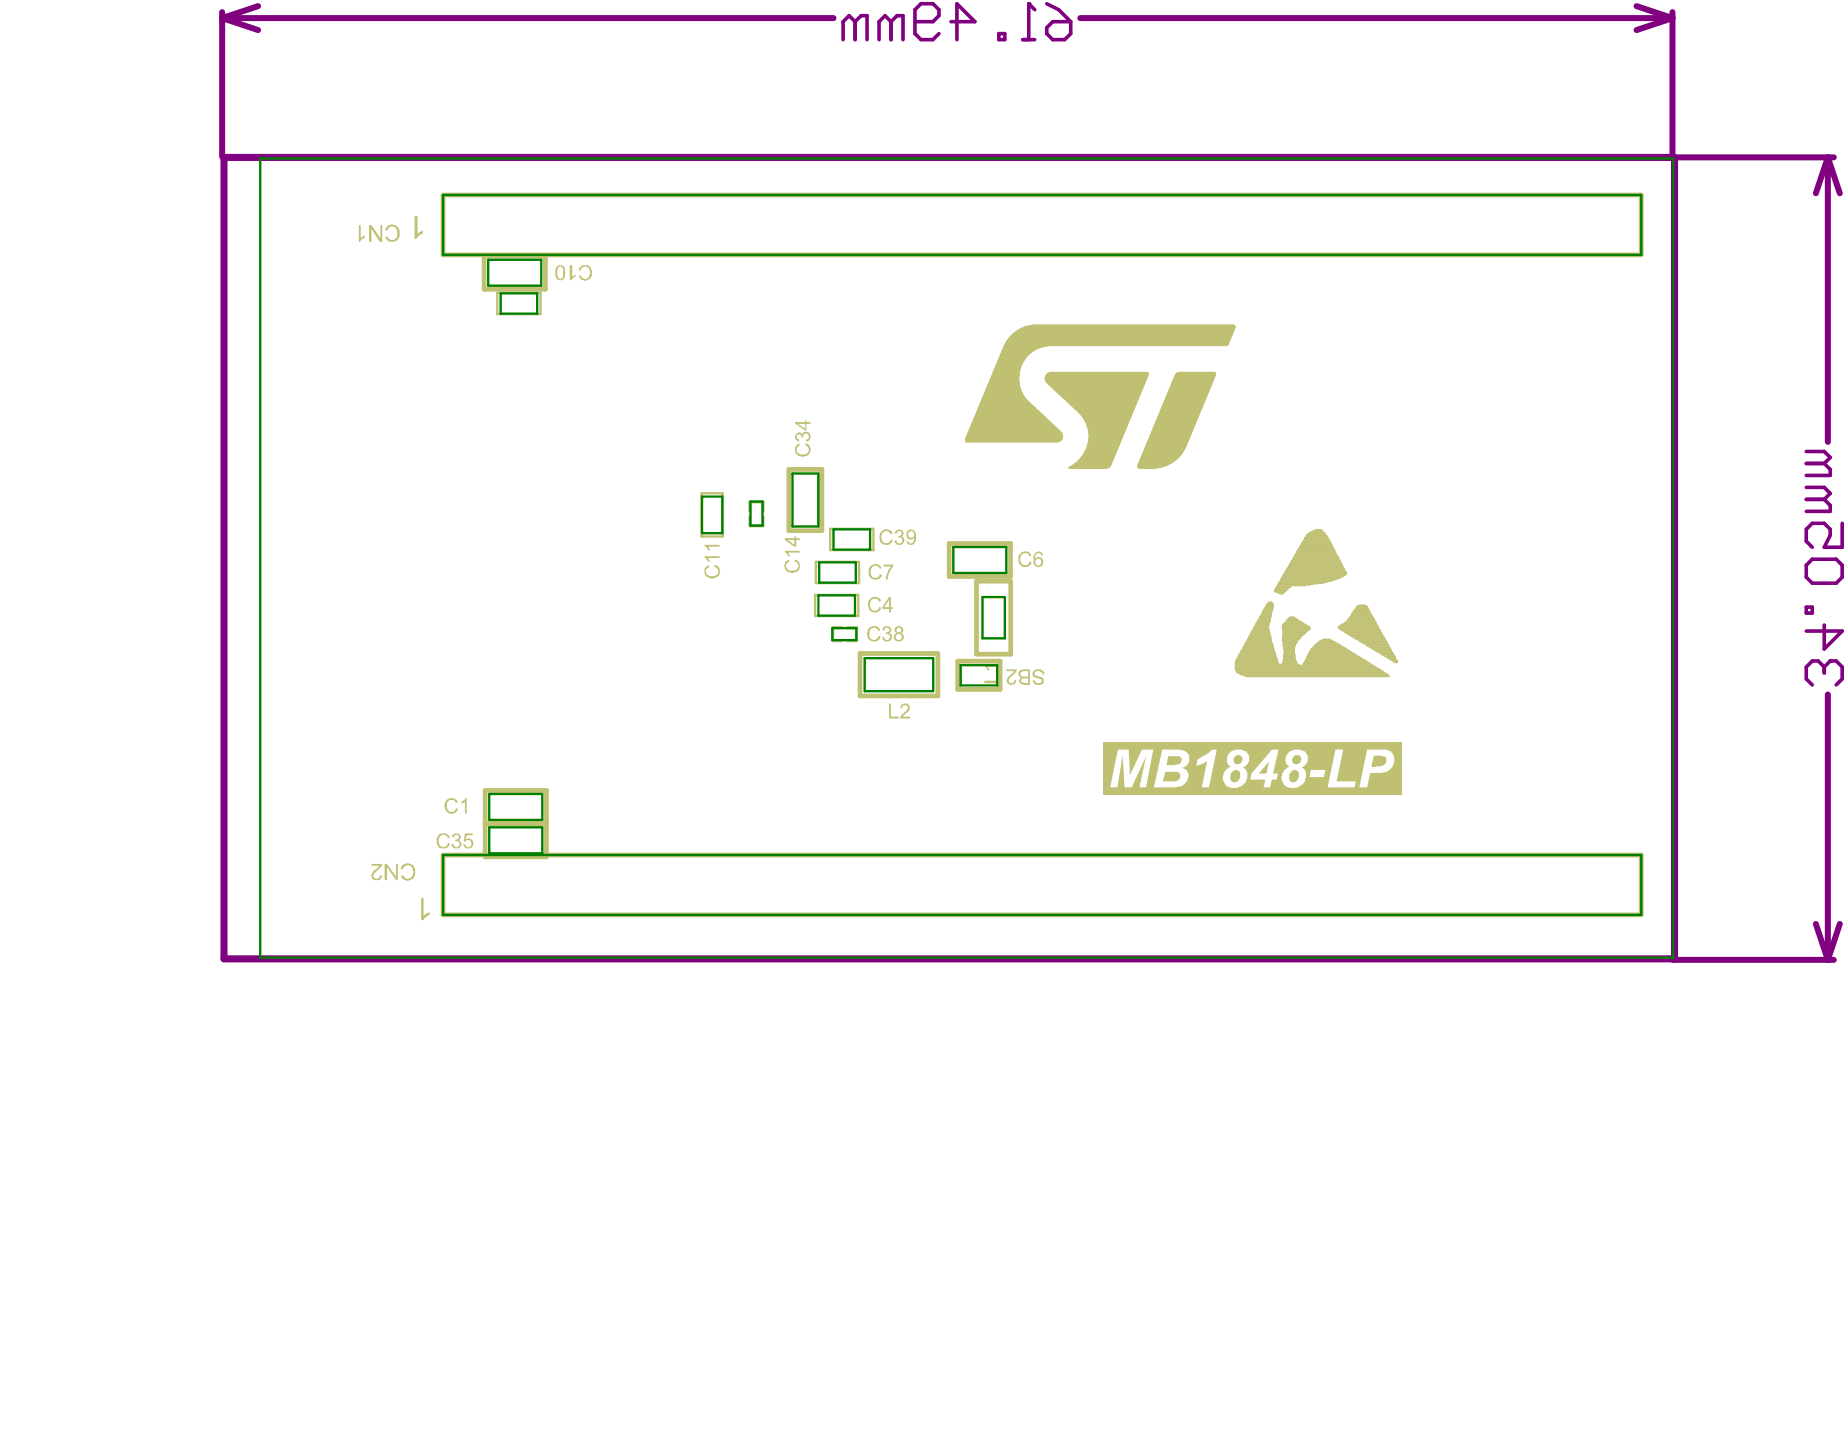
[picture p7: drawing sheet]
<svg xmlns="http://www.w3.org/2000/svg" width="261mm" height="202mm" viewBox="0 0 261 202" stroke-linecap="round" stroke-linejoin="round" font-family="sans-serif">
<path d="M62.5 27.5h169v8.5h-169zM68.3 36.1h8.6v4.7h-8.6zM111.3 66.2h4.7v8.7h-4.7zM133.9 76.7h8.7v4.6h-8.7zM121.3 92.2h11v6h-11zM135.1 93.3h6v3.9h-6zM137.8 82h4.8v10.3h-4.8zM68.4 111.5h8.7v4.7h-8.7zM68.4 116.2h8.7v4.7h-8.7zM62.5 120.6h169v8.5h-169z" fill="none" stroke="#c0c073" stroke-width=".67"/>
<path d="M70.2 41.3h6.1v3h-6.1zM99 69.6h3v6.1h-3zM115.1 79.3h6.1v3h-6.1zM117.1 74.6h6.1v3h-6.1zM115 83.9h6.1v3h-6.1z" fill="none" stroke="#c0c073" stroke-width=".33"/>
<g fill="none" stroke="#c0c073" stroke-width=".14">
<path d="M137 60h11.7M137 59.9h11.6M137.1 59.8h11.3M137.1 59.8h11.4M137.1 59.9h11.4M137.1 59.7h11.3M137.2 59.6h11M137.2 59.7h11.1M137.2 59.5h10.9M137.2 59.5h11M137.3 59.4h10.7M137.3 59.4h10.8"/>
<path d="M137.3 59.3h10.6M137.3 59.2h10.5M137.3 59.2h10.6M137.4 59.1h10.3M137.4 59.1h10.4M137.4 59h10.2M137.5 58.9h10M137.5 58.8h9.8M137.5 58.8h9.9M137.5 58.9h9.9M137.5 58.7h9.8M137.6 58.6h9.5"/>
<path d="M137.6 58.6h9.6M137.6 58.5h9.5M137.7 58.4h9.2M137.7 58.4h9.3M137.7 58.3h9.1M137.7 58.3h9.2M137.8 58.2h8.9M137.8 58.2h9M137.8 58h8.8M137.8 58.1h8.8M137.8 58.1h8.9M137.8 58h8.7"/>
<path d="M137.9 57.9h8.5M137.9 57.9h8.6M137.9 57.8h8.4M137.9 57.8h8.5M138 57.7h8.2M138 57.5h8M138 57.6h8.1M138.1 57.5h7.9M138.1 57.4h7.8M138.1 57.2h7.6M138.1 57.3h7.7M138.2 57.2h7.4"/>
<path d="M138.2 57.2h7.5M138.2 57h7.3M138.2 57.1h7.3M138.2 57.1h7.4M138.3 57h7.1M138.3 56.8h7M138.3 56.9h7M138.3 56.9h7.1M138.3 56.7h6.9M138.3 56.8h6.9M138.4 56.7h6.7M138.4 56.7h6.8"/>
<path d="M138.4 56.5h6.5M138.4 56.6h6.6M138.4 56.6h6.7M138.5 56.4h6.4M138.5 56.5h6.4M138.5 56.3h6.3M138.5 56.4h6.3M138.6 56.2h6.1M138.6 56.3h6.1M138.6 56.1h6M138.6 56.2h6M138.6 56h5.9"/>
<path d="M138.7 55.9h5.8M138.7 56h5.8M138.7 55.8h5.7M138.7 55.9h5.7M138.8 55.7h5.5M138.8 55.8h5.5M138.8 55.6h5.5M138.9 55.5h5.3M138.9 55.6h5.4M138.9 55.4h5.3M138.9 55.3h5.2M139 55.2h5.1"/>
<path d="M139 55.3h5.1M139 55.1h5.1M139.1 55h4.9M139.1 55.1h5M139.1 54.9h4.9M139.2 54.8h4.7M139.2 54.8h4.8M139.2 54.9h4.8M139.2 54.7h4.7M139.2 54.6h4.7M139.3 54.5h4.5M139.3 54.5h4.6"/>
<path d="M139.3 54.4h4.5M139.4 54.3h4.4M139.4 54.4h4.4M139.4 54.2h4.4M139.4 54.1h4.4M139.5 54h4.3M139.5 53.9h4.3M139.6 53.8h4.2M139.6 53.9h4.2M139.6 53.7h4.2M139.7 53.6h4M139.7 53.7h4"/>
<path d="M139.7 53.5h4M139.7 53.4h4M139.8 53.3h3.9M139.8 53.4h3.9M139.8 53.2h3.9M139.9 53.1h3.9M139.9 53.1h3.8M139.9 53h3.9M140 52.9h3.8M140 52.8h3.8M140 52.7h3.8M140.1 52.6h3.7"/>
<path d="M140.1 52.5h3.7M140.2 52.3h3.6M140.2 52.4h3.6M140.2 52.3h3.7M140.3 52.2h3.6M140.3 52.1h3.6M140.3 52h3.6M140.4 51.8h3.6M140.4 51.9h3.6M140.5 51.7h3.6M140.5 51.7h3.5M140.5 51.5h3.6"/>
<path d="M140.5 51.6h3.6M140.6 51.3h3.6M140.6 51.4h3.6M140.6 51.4h3.5M140.6 51.2h3.6M140.7 51.2h3.6M140.7 51h3.6M140.7 51.1h3.6M140.8 51h3.6M140.8 51h3.5M140.8 50.8h3.7M140.8 50.9h3.6"/>
<path d="M140.8 50.7h3.7M140.9 50.7h3.7M140.9 50.5h3.8M140.9 50.6h3.7M141 50.4h3.7M141 50.5h3.7M141 50.3h3.9M141 50.4h3.8M141.1 50.2h3.8M141.1 50.3h3.8M141.1 50.1h3.9M141.1 50.2h3.9"/>
<path d="M141.1 50h4M141.1 50.1h4M141.2 49.9h4M141.2 50h4M141.2 49.8h4.2M141.2 49.9h4.1M141.3 49.7h4.2M141.3 49.8h4.1M141.3 49.6h4.4M141.3 49.6h4.3M141.3 49.5h4.5M141.4 49.4h4.5"/>
<path d="M141.4 49.5h4.4M141.4 49.3h4.7M141.4 49.3h4.6M141.4 49.4h4.6M141.5 49.2h4.8M141.5 49.3h4.7M141.5 49.1h5.1M141.5 49.1h5M141.5 49.2h4.9M141.6 49h5.2M141.6 49.1h5.1M141.6 48.9h5.6"/>
<path d="M141.6 49h5.4M141.6 48.8h6.3M141.6 48.8h6M141.6 48.9h5.7M141.7 48.7h31.4M141.7 48.8h31.3M141.7 48.6h31.5M141.7 48.7h31.5M141.8 48.5h31.5M141.8 48.6h31.5M141.9 48.4h31.4M141.9 48.3h31.4"/>
<path d="M141.9 48.3h31.5M142 48.2h31.4M142 48.1h31.4M142.1 48h31.4M142.1 48.1h31.4M142.2 48h31.3M142.2 47.9h31.4M142.2 47.8h31.4M142.3 47.8h31.3M142.3 47.7h31.3M142.4 47.7h31.2M142.4 47.6h31.2"/>
<path d="M142.4 47.6h31.3M142.5 47.5h31.2M142.6 47.4h31.1M142.6 47.4h31.2M142.7 47.3h31.1M142.7 47.2h31.1M142.8 47.2h31M142.9 47.2h30.9M142.9 47.1h30.9M143 47.1h30.9M143 47h30.9M143.1 46.9h30.8"/>
<path d="M143.2 46.9h30.7M143.2 46.9h30.8M143.3 46.8h30.7M143.4 46.7h30.6M143.4 46.7h30.7M143.5 46.6h30.6M143.6 46.6h30.5M143.7 46.5h30.4M143.8 46.5h30.3M143.8 46.4h30.3M143.9 46.4h30.2M144 46.4h30.2"/>
<path d="M144.1 46.3h30.1M144.2 46.3h30M144.3 46.2h29.9M144.4 46.2h29.8M144.5 46.1h29.7M144.6 46.1h29.6M144.7 46.1h29.5M144.9 46h29.3M145 46h29.2M145.2 45.9h29M145.4 45.9h28.7M145.7 45.8h28.4"/>
<path d="M147.4 53.3h14.4M147.4 53.4h14.4M147.4 53.5h14.3M147.5 53.1h14.4M147.5 53.2h14.3M147.5 53.5h14.2M147.5 53.6h14.2M147.5 53.7h14.2M147.5 53h14.4M147.5 53.7h14.1M147.6 52.9h14.4M147.6 53h14.3"/>
<path d="M147.6 53.8h14M147.6 53.9h14M147.6 53.9h13.9M147.6 52.8h14.4M147.6 54h13.9M147.7 52.8h14.3M147.7 54h13.8M147.7 52.7h14.3M147.8 54.1h13.7M147.8 52.7h14.2M147.9 52.6h14.1M147.9 54.2h13.6"/>
<path d="M147.9 54.2h13.5M147.9 52.6h14M148 54.3h13.4M148 52.6h13.9M148.1 54.4h13.3M148.1 52.5h13.7M148.1 54.4h13.2M148.2 54.5h13.1M148.3 54.5h13M148.3 54.6h13M148.4 54.6h12.9M148.4 54.7h12.9"/>
<path d="M148.4 54.7h12.8M148.5 54.8h12.7M148.6 54.8h12.6M148.6 54.9h12.6M148.7 54.9h12.4M148.7 55h12.4M148.8 55h12.3M148.9 55.1h12.2M148.9 55.1h12.1M149 55.2h12M149 55.3h12M149.1 55.3h11.9"/>
<path d="M149.2 55.4h11.8M149.2 55.4h11.7M149.3 55.5h11.6M149.4 55.6h11.5M149.5 55.6h11.3M149.5 55.7h11.3M149.6 55.8h11.2M149.7 55.9h11M149.8 55.9h10.9M149.8 56h10.9M149.9 56.1h10.8M150 56.1h10.6"/>
<path d="M150.1 56.2h10.5M150.1 56.3h10.5M150.2 56.3h10.4M150.2 56.4h10.3M150.3 56.4h10.2M150.4 56.5h10.1M150.4 56.6h10.1M150.5 56.6h10M150.5 56.7h9.9M150.6 56.7h9.8M150.7 56.8h9.7M150.8 56.9h9.5"/>
<path d="M150.9 57h9.4M151 57.1h9.2M151.1 57.2h9.1M151.2 57.2h9M151.2 57.3h9M151.3 57.3h8.9M151.3 57.4h8.8M151.4 57.4h8.7M151.4 57.5h8.7M151.5 57.5h8.6M151.5 57.6h8.5M151.6 57.6h8.4"/>
<path d="M151.6 57.7h8.4M151.7 57.7h8.3M151.7 57.8h8.3M151.7 57.8h8.2M151.8 57.8h8.1M151.9 57.9h8M152 58h7.9M152.1 58.1h7.7M152.2 58.2h7.6M152.3 58.3h7.5M152.3 58.3h7.4M152.4 58.4h7.3"/>
<path d="M152.5 58.5h7.2M152.5 58.5h7.1M152.5 58.6h7.1M152.6 58.6h7M152.6 58.7h7M152.7 58.8h6.9M152.7 58.8h6.8M152.8 58.9h6.7M152.8 59h6.7M152.8 59h6.6M152.9 59.1h6.5M153 59.2h6.4"/>
<path d="M153 59.3h6.4M153.1 59.3h6.2M153.1 59.4h6.2M153.1 59.5h6.2M153.1 59.5h6.1M153.2 59.6h6M153.2 59.7h6M153.3 59.7h5.8M153.3 59.8h5.8M153.3 59.9h5.8M153.4 59.9h5.7M153.4 60h5.7"/>
<path d="M162.9 59.9h5.7M162.9 60h5.6M162.9 59.8h5.7M163 59.7h5.7M163 59.7h5.6M163 59.6h5.7M163.1 59.4h5.7M163.1 59.5h5.6M163.2 59.3h5.6M163.2 59.1h5.7M163.2 59.2h5.7M163.3 58.9h5.7"/>
<path d="M163.3 59h5.6M163.4 58.7h5.7M163.4 58.8h5.6M163.4 58.6h5.7M163.5 58.6h5.6M163.5 58.4h5.7M163.5 58.5h5.7M163.5 58.3h5.7M163.6 58.2h5.7M163.6 58.3h5.6M163.6 58.1h5.7M163.7 58h5.6"/>
<path d="M163.7 58.1h5.6M163.7 57.9h5.7M163.7 58h5.7M163.7 57.8h5.8M163.8 57.7h5.7M163.8 57.8h5.7M163.8 57.6h5.7M163.9 57.5h5.7M163.9 57.5h5.6M163.9 57.6h5.6M163.9 57.4h5.7M164 57.3h5.7"/>
<path d="M164 57.4h5.6M164 57.2h5.7M164 57.1h5.7M164.1 57h5.7M164.1 57h5.6M164.1 57.1h5.6M164.1 56.9h5.7M164.2 56.8h5.6M164.2 56.9h5.6M164.2 56.7h5.7M164.2 56.8h5.7M164.3 56.6h5.7"/>
<path d="M164.3 56.7h5.6M164.3 56.5h5.7M164.3 56.4h5.7M164.4 56.3h5.7M164.4 56.3h5.6M164.4 56.4h5.6M164.4 56.2h5.7M164.5 56.1h5.7M164.5 56.1h5.6M164.5 56h5.7M164.5 55.9h5.8M164.5 55.9h5.7"/>
<path d="M164.6 55.8h5.7M164.6 55.9h5.7M164.6 55.7h5.7M164.7 55.6h5.6M164.7 55.5h5.7M164.7 55.6h5.7M164.8 55.4h5.7M164.8 55.4h5.6M164.8 55.3h5.7M164.8 55.2h5.7M164.9 55h5.7M164.9 55.1h5.6"/>
<path d="M165 54.9h5.7M165 54.9h5.6M165 54.8h5.7M165.1 54.7h5.7M165.1 54.7h5.6M165.1 54.5h5.7M165.1 54.6h5.7M165.2 54.4h5.7M165.2 54.4h5.6M165.2 54.2h5.7M165.2 54.3h5.7M165.3 54.2h5.7"/>
<path d="M165.3 54.2h5.6M165.3 54h5.7M165.3 54.1h5.7M165.4 54h5.7M165.4 54h5.6M165.4 53.8h5.7M165.4 53.9h5.7M165.4 53.7h5.7M165.5 53.7h5.7M165.5 53.7h5.6M165.5 53.5h5.7M165.5 53.6h5.7"/>
<path d="M165.6 53.4h5.7M165.6 53.5h5.6M165.6 53.3h5.7M165.6 53.2h5.8M165.7 53.1h5.7M165.7 53.2h5.7M165.7 53h5.7M165.8 52.9h5.7M165.8 53h5.6M165.9 52.8h5.6M165.9 52.7h5.6M166 52.6h5.5"/>
<path d="M166.1 52.6h5.3M166.2 52.6h5.2M166.2 52.5h5.2M136.2 61.9h13.6M136.2 62h13.6M136.2 62.1h13.6M136.2 62.1h13.5M136.2 62.2h13.4M136.2 62.2h13.3M136.2 61.8h13.6M136.2 62.3h13.3M136.3 61.7h13.6"/>
<path d="M136.3 61.8h13.6M136.3 62.3h13.1M136.3 61.6h13.6M136.3 62.4h13M136.4 61.5h13.5M136.4 61.6h13.5M136.4 61.4h13.5M136.4 61.3h13.4M136.4 61.3h13.5M136.5 61.2h13.3M136.5 61.3h13.3M136.5 61.1h13.3"/>
<path d="M136.6 61h13.1M136.6 61.1h13.2M136.6 60.9h13M136.7 60.8h12.8M136.7 60.9h12.9M136.7 60.7h12.7M136.7 60.6h12.6M136.8 60.5h12.4M136.8 60.5h12.5M136.8 60.6h12.5M136.8 60.4h12.3M136.9 60.3h12.1"/>
<path d="M136.9 60.4h12.2M136.9 60.2h12M137 60.1h11.8M137 60.2h11.8M137 60.1h11.7M150.8 65.9h5.6M150.8 66h5.6M150.8 65.9h5.7M150.8 66h5.5M150.9 66.1h5.2M150.9 65.9h5.7M151 65.8h5.6"/>
<path d="M151.1 65.8h5.5M151.2 65.7h5.4M151.2 65.7h5.5M151.3 65.6h5.4M151.4 65.6h5.3M151.5 65.5h5.2M151.5 65.5h5.3M151.6 65.4h5.2M151.7 65.4h5.1M151.7 65.3h5.1M151.8 65.3h5.1M151.9 65.2h5"/>
<path d="M152 65.1h4.9M152.1 65h4.8M152.1 65h4.9M152.2 64.9h4.8M152.3 64.8h4.7M152.3 64.8h4.8M152.4 64.7h4.7M152.4 64.6h4.7M152.5 64.6h4.7M152.5 64.5h4.7M152.6 64.4h4.6M152.6 64.5h4.6"/>
<path d="M152.7 64.3h4.5M152.7 64.3h4.6M152.8 64.2h4.5M152.8 64.1h4.5M152.8 64.1h4.6M152.9 64h4.5M152.9 63.9h4.5M153 63.8h4.4M153 63.9h4.4M153.1 63.7h4.4M153.1 63.6h4.4M153.1 63.5h4.5"/>
<path d="M153.2 63.4h4.4M153.2 63.5h4.4M153.2 63.3h4.5M153.2 63.4h4.5M153.3 63.2h4.4M153.3 63.3h4.4M153.3 63.1h4.4M153.4 60h5.6M153.4 63h4.4M153.4 63.1h4.3M153.4 60.1h5.6M153.4 60.2h5.6"/>
<path d="M153.4 62.9h4.5M153.4 62.9h4.4M153.4 60.2h5.5M153.4 60.3h5.5M153.4 62.7h4.5M153.4 62.8h4.5M153.5 60.3h5.4M153.5 60.4h5.4M153.5 62.6h4.5M153.5 62.7h4.5M153.5 60.5h5.3M153.5 60.6h5.3"/>
<path d="M153.5 62.4h4.5M153.5 62.5h4.5M153.6 60.7h5.2M153.6 60.8h5.1M153.6 62.1h4.6M153.6 62.2h4.5M153.6 62.3h4.5M153.6 60.9h5.1M153.6 61h5M153.6 61.1h5M153.6 61.1h4.9M153.6 61.2h4.9"/>
<path d="M153.6 61.8h4.7M153.6 61.9h4.7M153.6 62h4.6M153.6 61.3h4.9M153.6 61.4h4.9M153.6 61.5h4.8M153.6 61.6h4.8M153.6 61.7h4.7M160.5 65.7h4M160.5 65.7h3.9M160.5 65.8h3.8M160.5 65.8h3.7"/>
<path d="M160.5 65.9h3.5M160.5 65.6h4.3M160.5 65.6h4.2M160.5 65.6h4.1M160.5 65.9h3.4M160.5 65.9h3.2M160.6 65.5h4.4M160.6 65.5h4.3M160.6 66h2.9M160.6 65.4h4.5M160.6 66h2.7M160.7 65.3h4.7"/>
<path d="M160.7 65.3h4.6M160.7 65.4h4.5M160.7 65.2h4.8M160.7 65.2h4.7M160.7 65.1h4.9M160.7 65.1h4.8M160.7 66.1h2.1M160.8 65h5M160.8 65h4.9M160.8 64.8h5.1M160.8 64.9h5.1M160.8 64.9h5"/>
<path d="M160.9 64.8h5.1M160.9 64.7h5.2M161 64.6h5.2M161 64.5h5.3M161 64.3h5.5M161 64.4h5.4M161.1 64.3h5.4M161.1 64.2h5.5M161.1 64.2h5.4M161.2 64h5.5M161.2 64.1h5.5M161.2 64.1h5.4"/>
<path d="M161.3 63.8h5.5M161.3 63.9h5.5M161.3 63.7h5.6M161.3 63.8h5.6M161.3 63.6h5.7M161.4 63.5h5.6M161.4 63.6h5.6M161.5 63.3h5.6M161.5 63.4h5.6M161.5 63.2h5.7M161.5 63.3h5.7M161.5 63.1h5.7"/>
<path d="M161.6 63h5.7M161.6 63.1h5.7M161.6 62.9h5.7M161.7 62.8h5.7M161.7 62.9h5.6M161.7 62.7h5.7M161.8 62.6h5.7M161.8 62.7h5.6M161.8 62.5h5.7M161.8 62.4h5.7M161.9 62.3h5.7M161.9 62.4h5.6"/>
<path d="M161.9 62.2h5.7M162 62.1h5.7M162 62.1h5.6M162 62.2h5.6M162 62h5.7M162.1 61.9h5.7M162.1 61.9h5.6M162.1 62h5.6M162.1 61.8h5.7M162.1 61.7h5.7M162.2 61.6h5.7M162.2 61.6h5.6"/>
<path d="M162.2 61.7h5.6M162.2 61.5h5.7M162.3 61.4h5.7M162.3 61.4h5.6M162.3 61.5h5.6M162.3 61.3h5.7M162.4 61.2h5.7M162.4 61.2h5.6M162.4 61.3h5.6M162.4 61.1h5.7M162.4 61h5.7M162.5 60.9h5.7"/>
<path d="M162.5 60.9h5.6M162.5 61h5.6M162.5 60.8h5.7M162.6 60.7h5.7M162.6 60.7h5.6M162.6 60.8h5.6M162.6 60.6h5.7M162.6 60.5h5.7M162.7 60.4h5.7M162.7 60.5h5.7M162.7 60.3h5.7M162.8 60.2h5.7"/>
<path d="M162.8 60.2h5.6M162.8 60.1h5.7M181.9 79.5h7.4v.1h-7.4v.1h7.5v.1h-7.6M182.3 79h6.7v.1h-6.8v.1h6.9v.1h-7h7.1v.1h-7.2M182.4 78.7h6.5h-6.5M182.5 78.5h6.3v.1h-6.3M183.2 77.4h5v.1h-5.1v.1h5.2h-5.3v.1h5.4v.1h-5.5v.1h5.5v.1h-5.5M183.5 76.9h4.4v.1h-4.4M183.8 76.4h3.9v.1h-4h4.1v.1h-4.2v.1h4.2v.1h-4.3M184 76h3.5v.1h-3.5M184.1 75.8h3.2v.1h-3.3v.1h3.4M184.2 75.6h3.1v.1h-3.1"/>
<path d="M184.3 75.5h2.9M184.6 75.3h2.4v.1h-2.6v.1h2.7M184.6 75.2h2.3M184.7 75.1h2.1M184.9 75h1.8M185.1 74.9h1.6M185.2 74.9h1.4M185.4 74.8h1.1M185.6 74.7h.8M187.6 76.2h-3.7v.1h3.7M188 77.1h-4.6h4.6M188.1 77.2h-4.8v.1h4.8"/>
<path d="M188.5 78.1h-5.7v.1h5.7M188.6 78.2h-5.9v.1h6v.1h-6.1M188.9 78.8h-6.5v.1h6.5M189.5 79.8h-7.7v.1h7.7M174.2 94.5h20.6M174.2 94.4h20.4M174.2 94.3h20.3M174.2 94.2h20.1M174.2 94.1h20M174.2 94h19.9M174.2 93.9h19.7M174.2 93.9h19.6"/>
<path d="M174.2 93.7h8.9M174.2 93.8h9.2M174.2 93.6h6.2M174.2 93.5h6.1M174.2 93.4h6h-6M174.3 94.6h20.7M174.3 94.5h20.6M174.3 93.2h5.9v.1h-5.9M174.4 94.8h20.9M174.4 94.7h20.8M174.4 93h5.8v.1h-5.8zM174.5 94.9h20.9"/>
<path d="M174.5 92.8h5.7v.1h-5.8M174.6 95h21M174.6 92.7h5.5v.1h-5.5M174.7 92.6h5.3M174.7 92.4h5.3v.1h-5.3M174.8 95h20.9M174.8 92.3h5.1h-5.2M174.9 95.1h20.9M174.9 92.1h5v.1h-5M175 92h4.8M175 91.8h4.8v.1h-4.8M175.1 95.2h20.8"/>
<path d="M175.1 91.8h4.6M175.3 91.6h4.4v.1h-4.5M175.3 95.3h20.7v.1h-20.4M175.3 91.4h4.3v.1h-4.3M175.3 91.3h4.3M175.4 91.2h4.2h-4.3M175.5 91.1h4.1M175.6 90.9h4v.1h-4.1M175.6 90.8h4M175.7 90.7h3.8M175.8 95.5h20.2M175.8 90.6h3.6"/>
<path d="M175.8 90.4h3.6v.1h-3.6M175.9 90.3h3.5M175.9 90.2h3.4M176 90.1h3.3h-3.3M176.2 89.7h3M176.3 89.6h2.9h-2.9M176.7 88.9h2.4v.1h-2.5h2.5v.1h-2.6v.1h2.6v.1h-2.7v.1h2.7v.1h-2.7M176.9 88.4h2.1v.1h-2.1h2.1v.1h-2.1M177.1 88.2h1.9v.1h-2M177.5 87.4h1.7h-1.7v.1h1.7M177.9 86.8h1.4v.1h-1.5h1.5v.1h-1.6v.1h1.5v.1h-1.6v.1h1.6M178.5 85.7h1.1"/>
<path d="M178.5 85.5h1.1v.1h-1.1M178.6 85.2h1v.1h-1v.1h1M178.8 85.1h.8v.1h-.9M178.9 85h.6M179 88.7h-2.2v.1h2.3M179 84.9h.4M179.1 87.9h-1.9h1.9v.1h-2v.1h2M179.1 87.6h-1.7v.1h1.7v.1h-1.8M179.3 89.8h-3.1v.1h3.1v.1h-3.2M179.4 86.3h-1.4v.1h1.4v.1h-1.4v.1h1.3v.1h-1.3M179.5 86.1h-1.3v.1h1.3v.1h-1.4M179.6 85.8h-1.2h1.2v.1h-1.3v.1h1.3"/>
<path d="M179.8 83.5h1.5M179.9 83.1h1.9M180 83.6h1.3M180.2 82.6h3.9M180.2 83.6h1M180.4 83.7h.7M180.5 82h7.3M180.6 82h7.4M180.7 81.9h7.5M180.7 83.8h.2M180.7 81.6h8.2M180.8 88.5h4h-4"/>
<path d="M180.9 89.8h2.7M180.9 88.4h3.8M181.1 87.9h2.9M181.1 92.8h1.6h-1.6v.1h1.7v.1h-1.7v.1h1.7M181.1 91.2h1.6M181.2 87.9h2.7M181.2 91.8h1.4v.1h-1.4v.1h1.4v.1h-1.4v.1h1.4v.1h-1.5h1.6v.1h-1.6v.1h1.6v.1h-1.6v.1h1.6M181.3 87.8h2.5M181.3 87.7h2.3M181.3 80.6h8.6v.1h-8.6v.1h8.7v.1h-8.8h8.8v.1h-8.9M181.4 87.6h2M181.5 87.5h1.8"/>
<path d="M181.5 83.3h-1.7v.1h1.6M181.7 80h7.8v.1h-7.9v.1h8v.1h-8.1h8.2v.1h-8.3v.1h8.4M181.7 87.3h1.2M181.7 83.1h-1.9v.1h1.8M181.8 87.2h1M181.8 87.1h.9M181.9 87h.6M182 82.9h-2v.1h1.8M182.2 82.7h-2.1v.1h2M182.6 91.3h-1.5v.1h1.5v.1h-1.5v.1h1.5v.1h-1.4v.1h1.4M182.9 93.2h-1.9v.1h1.9v.1h-1.9h1.9v.1h-2v.1h2.1M182.9 90.8h-1.9v.1h1.8v.1h-1.8v.1h1.7v.1h-1.7"/>
<path d="M183 87.4h-1.4h1.6M183.1 90.4h-2.2v.1h2.1v.1h-2v.1h1.9h-1.9M183.3 90.2h-2.4v.1h2.3M183.5 90.1h-2.6h2.5M183.5 89.9h-2.6v.1h2.6M183.7 93.8h10M183.8 93.7h9.7M183.8 89.6h-2.9v.1h2.8M183.9 93.6h9.4M184 89.5h-3v.1h3M184.1 88h-3.1v.1h3.3M184.1 93.2h8.6"/>
<path d="M184.2 89.3h-3.2v.1h3.1M184.4 89.1h-3.4v.1h3.3M184.4 88.2h-3.5v.1h3.7M184.4 92.8h7.7M184.6 89h-3.6h3.5M184.7 92h6.1M184.8 88.6h-3.9v.1h3.9v.1h-3.8v.1h3.7M185.1 91.4h4.8M185.1 91.3h4.6M185.2 82.5h-5h4.6M185.2 91.2h4.3M185.3 91.2h4.1"/>
<path d="M185.4 91.1h3.9M185.5 91h3.6M185.6 90.9h3.4M185.6 90.8h3.3M185.7 90.7h3.1M185.8 90.7h2.7M186 90.6h2.4M186.1 90.5h2.2M186.2 90.4h1.9M186.4 90.3h1.4M186.5 90.2h1.3M186.7 82.3h-6.4v.1h5.6"/>
<path d="M186.7 90.1h.9M187.3 82.1h-6.9v.1h6.6M188.8 81.7h-8.1v.1h7.7M188.9 88.4h5.5v.1h-5.6h5.7v.1h-5.6M188.9 88.7h5.7M189 88.8h5.7v.1h-5.6M189.1 88.2h5.3v.1h-5.5M189.2 88.1h5.1M189.3 89h5.5h-5.3M189.4 81.4h-8.6v.1h8.3M189.5 87.9h4.7v.1h-4.9M189.6 89.1h5.2"/>
<path d="M189.6 87.9h4.5M189.6 81.3h-8.7v.1h8.6M189.7 89.2h5.2M189.8 89.3h5.1M189.8 87.7h4.3v.1h-4.4M189.9 81.1h-8.9v.1h8.7M190 89.4h5M190 87.6h4M190 91.5h-5v.1h5M190 89.5h5v.1h-4.8M190.3 91.7h-5.4v.1h5.5M190.4 89.6h4.7v.1h-4.5"/>
<path d="M190.4 87.1h3.4v.1h-3.5v.1h3.5v.1h-3.7h3.8v.1h-3.9M190.5 91.8h-5.7v.1h5.8M190.6 86.9h3h-3.1v.1h3.2M190.6 89.8h4.6M190.8 89.9h4.5v.1h-4.3M190.8 86.4h2.5M190.9 92.1h-6.3v.1h6.5M191.1 90.1h4.3h-4.2M191.1 85.9h2v.1h-2M191.2 92.3h-6.6h6.7M191.4 92.4h-6.9v.1h7.1M191.4 90.2h4.1v.1h-3.9"/>
<path d="M191.4 85.6h1.5v.1h-1.6v.1h1.7h-1.8M191.5 85.5h1.3M191.6 85.4h1.1M191.6 90.4h3.9M191.7 92.6h-7.3v.1h7.4M191.8 90.5h3.8v.1h-3.7M191.8 85.3h.8M192.1 90.7h3.6h-3.5M192.2 92.8h-7.9v.1h7.9M192.4 93h-8.2v.1h8.4M192.4 90.8h3.4M192.6 90.9h3.3v.1h-3.2"/>
<path d="M192.7 91.1h3.3v.1h-3.1M192.8 93.3h-8.8v.1h9M193.1 93.4h-9.1v.1h9.3M193.1 91.2h2.9M193.2 91.3h2.8M193.2 86.1h-2.2v.1h2.3v.1h-2.4h2.4M193.3 91.4h2.8v.1h-2.6M193.4 86.5h-2.7v.1h2.7M193.5 86.7h-2.9v.1h2.9M193.6 91.6h2.6v.1h-2.4M193.9 91.8h2.4h-2.3M194.2 91.9h2.2"/>
<path d="M194.3 92h2.2v.1h-2M194.6 92.2h2v.1h-1.8M194.9 92.3h1.7v.1h-1.6M195.1 92.5h1.6M195.3 92.6h1.5v.1h-1.3M195.6 92.8h1.3M195.7 92.8h1.2v.1h-1M196 93h1M196.1 93.1h1M196.3 93.2h.8v.1h-.6M196.6 93.4h.5h-.5M196.9 93.5h.1"/>
</g>
<path d="M105.8 72.9v1.3h1.8v-1.3M107.6 72.1v-1.3h-1.8v1.3M118.8 88.5h-1.3v1.9h1.3M119.5 90.4h1.4M119.5 88.5h1.4v1.9" fill="none" stroke="#c0c073" stroke-width=".42"/>
<g fill="#c0c073">
<path d="M58.5 30.5h.4v2.5l.3-.3 .5-.2v.4l-.5 .3-.5 .5h-.2z"/>
<path d="M59.4 126.7h.4v2.4l.3-.2 .5-.2v.4l-.5 .2-.4 .5h-.3z"/>
</g>
<path d="M155.6 104.7h42.1v7.4h-42.1z" fill-rule="evenodd" fill="#c0c073"/>
<g fill="#fff">
<path d="M157.7 105.7h1.5l.2 3.7 1.7-3.7h1.6l-1 5.4h-.9l.9-4.4-2 4.4h-1.1l-.2-4.5-.8 4.5h-1z"/>
<path d="M168.9 107.1l1.3-.7 .7-.6 .8-.1-1.1 5.4h-1.1l.8-3.8v.1l-.8 .4v.1l-.7 .1z"/>
<path d="M184.9 108.6h2.1l-.2 1h-2z"/>
<path d="M188.4 105.7h1.1l-.9 4.5h2.7l-.2 .9h-3.8z"/>
<path d="M164.8 106.7l-.2 1.2h1.1h.1a.67 .67 0 0 0 .8-.3 .67 .67 0 0 0 0-.8l-.2-.1zM164.4 108.9l-.4 1.3h1.8l.1-.1a.58 .58 0 0 0 .6-.4v-.3a.6 .6 0 0 0-.7-.5zM164 105.7h1.9a1.88 1.88 0 0 1 1.7 .6 1.41 1.41 0 0 1-.6 2h-.2a1.38 1.38 0 0 1 .9 1.2l-.1 .1a1.7 1.7 0 0 1-.8 1.2l-.8 .3h-3.2z"/>
<path d="M174.1 106.8a.61 .61 0 0 0 .3 .9 .61 .61 0 0 0 .8-.4 .55 .55 0 0 0-.3-.7 .55 .55 0 0 0-.7 .2zM173.7 109l-.2 .7 .1 .1a.58 .58 0 0 0 .4 .6 1.04 1.04 0 0 0 .9-.6 1.04 1.04 0 0 0-.1-1.1h-.1a.65 .65 0 0 0-.8 .1zM173.3 106.4v-.1a1.93 1.93 0 0 1 1.8-.6 1.29 1.29 0 0 1 1.1 1.1 1.29 1.29 0 0 1-.7 1.4h-.1a1.64 1.64 0 0 1 .5 1.6 1.64 1.64 0 0 1-1.2 1.3 1.54 1.54 0 0 1-1.9-.5 1.54 1.54 0 0 1 .1-2l.5-.4h.2l-.5-.6v-.8z"/>
<path d="M179 107.4l-1.4 1.7h1.1zM179.4 105.7h1l-.8 3.4h.7l-.2 .9h-.7l-.2 1.1h-1l.3-1.1h-2.1l.2-.9z"/>
<path d="M182.4 106.8a.61 .61 0 0 0 .3 .9 .61 .61 0 0 0 .8-.4 .55 .55 0 0 0-.3-.7 .55 .55 0 0 0-.7 .2zM182.1 109a.49 .49 0 0 0-.2 .7 .57 .57 0 0 0 .2 .6 .57 .57 0 0 0 .6 0 1.16 1.16 0 0 0 .4-1.6h-.1a.65 .65 0 0 0-.8 .1zM181.5 106.4l.1-.1a1.93 1.93 0 0 1 1.8-.6 1.29 1.29 0 0 1 1.1 1.1 1.29 1.29 0 0 1-.8 1.4 1.64 1.64 0 0 1 .5 1.6 1.64 1.64 0 0 1-1.2 1.3 1.54 1.54 0 0 1-2.1-.9 1.54 1.54 0 0 1 1-2l-.2-.2a1.28 1.28 0 0 1-.2-1.6z"/>
<path d="M193.8 106.6l-.3 1.6 1.1-.1a.92 .92 0 0 0 1-1.2 .67 .67 0 0 0-.8-.2v-.1zM192.9 105.7h2.3a1.37 1.37 0 0 1 1.5 1.7 1.9 1.9 0 0 1-2.1 1.6h-1.3l-.4 2.1h-1.1z"/>
</g>
<g fill="#c0c073">
<path d="M54.5 32a1.09 1.09 0 0 1 1.3-.2 1.09 1.09 0 0 1 .6 1.1v.2a.96 .96 0 0 1-1.4 .9h-.2l-.5-.5v-.1h.4a.42 .42 0 0 0 .4 .4v.1a.83 .83 0 0 0 .9-1.1v-.4a.63 .63 0 0 0-1.1-.3l-.1 .1-.1 .3h-.4v-.2z"/>
<path d="M52.1 31.8h.3l1.3 1.8v-1.8h.2v2.3h-.3l-1.2-1.8v1.8h-.3z"/>
<path d="M50.6 31.8h.3v1.7l.6-.3v.3l-.4 .2-.3 .4h-.2z"/>
<path d="M122.5 88.7h.1a1.17 1.17 0 0 1 1.3-.3l.3 .5-.3 .1a.64 .64 0 0 0-.7-.5 .64 .64 0 0 0-.6 .7v.1a.72 .72 0 0 0 .3 .8 .72 .72 0 0 0 .9-.1l.1-.3 .3 .1v.1a.89 .89 0 0 1-1 .6 .73 .73 0 0 1-.8-.8l-.1-.5h.1z"/>
<path d="M124.7 88.4a.57 .57 0 0 1 1 .4h.1v.2l-.4 .4a.43 .43 0 0 1 .4 .5 .74 .74 0 0 1-1.1 .5l-.2-.3v-.2h.2a.38 .38 0 0 0 .4 .4 .38 .38 0 0 0 .4-.4h.1a.47 .47 0 0 0-.6-.5v-.2a.32 .32 0 0 0 .4-.2 .32 .32 0 0 0-.1-.4 .34 .34 0 0 0-.4 0 .34 .34 0 0 0-.2 .3h-.2z"/>
<path d="M122.6 84.5a1.04 1.04 0 0 1 1.6 .1v.2h.1l-.3 .1a.61 .61 0 0 0-.5-.5 .61 .61 0 0 0-.6 .3 1.01 1.01 0 0 0 .2 1.4 .65 .65 0 0 0 1-.5l.2 .1-.1 .1a.92 .92 0 0 1-1 .6 .92 .92 0 0 1-.7-1v-.5z"/>
<path d="M143.8 78.1a1.02 1.02 0 0 1 1.7 .1v.2l-.3 .1a.62 .62 0 0 0-.6-.5 .62 .62 0 0 0-.6 .5 .77 .77 0 0 0 .1 1 .77 .77 0 0 0 .9 .1l.3-.4 .2 .1-.1 .4h-.1a.9 .9 0 0 1-1.5-.4h-.1v-.8l.1-.2z"/>
<path d="M122.7 79.9a1.45 1.45 0 0 1 1.3-.3l.4 .6h-.3a.61 .61 0 0 0-.7-.4 .61 .61 0 0 0-.5 .6h-.1v.2a.73 .73 0 0 0 .2 .7 .73 .73 0 0 0 .8 .1l.2-.1 .2-.3 .2 .1a.97 .97 0 0 1-1.3 .6 1.1 1.1 0 0 1-.5-1.5z"/>
<path d="M124.7 79.6h1.3v.3l-.4 .5-.3 .6v.8h-.3v-.1a2.41 2.41 0 0 1 .5-1.5l.2-.3h-1z"/>
<path d="M81.8 37.7a1.11 1.11 0 0 1 1.5 .1 1.11 1.11 0 0 1-.8 1.8 1.29 1.29 0 0 1-.9-.7h.4a.6 .6 0 0 0 .6 .5 .6 .6 0 0 0 .6-.6 .84 .84 0 0 0-.7-1.2l-.1 .1a.6 .6 0 0 0-.5 .5l-.3-.1z"/>
<path d="M80.4 37.4h.3v1.7l.1-.2 .4-.1v.2l-.2 .1-.4 .4h-.2z"/>
<path d="M99.5 80.1l.4-.4 .2 .3a.63 .63 0 0 0-.4 1l.1 .2h.3h.3v.1l.1-.1a.65 .65 0 0 0 .8-.3 .65 .65 0 0 0-.3-.8l-.3-.1 .1-.3a.86 .86 0 0 1 .8 1l-.1 .3a1.26 1.26 0 0 1-1.8 .3 1.08 1.08 0 0 1-.2-1.2z"/>
<path d="M99.4 78.5h2.1v.2h-1.6l.3 .4v.1h-.3l-.1-.2-.4-.4z"/>
<path d="M99.4 76.9h2.1v.2h-1.6l.3 .3v.2h-.3l-.1-.2-.4-.4z"/>
<path d="M110.8 79.2l.4-.2 .2 .2a.64 .64 0 0 0-.5 .7 .64 .64 0 0 0 .7 .6 .77 .77 0 0 0 .8-.2 .77 .77 0 0 0 .2-.8l-.2-.2-.3-.1 .1-.3v.1a.86 .86 0 0 1 .5 1.2v.2a1.15 1.15 0 0 1-2-.2l-.1-.5z"/>
<path d="M110.7 77.7h2.1v.3h-1.7l.4 .4v.1h-.3l-.1-.4-.4-.2z"/>
<path d="M112.2 62.9l.5-.3 .1 .2a.65 .65 0 0 0-.4 .6 .65 .65 0 0 0 .3 .6 1.46 1.46 0 0 0 1.2-.1 .64 .64 0 0 0 .2-.6 .64 .64 0 0 0-.5-.5l.1-.3 .2 .2a.91 .91 0 0 1 .4 1 .91 .91 0 0 1-.9 .7h-.2a1.05 1.05 0 0 1-1-1.2z"/>
<path d="M112.3 61.1a.51 .51 0 0 1 .8 0l.1 .2a.52 .52 0 0 1 .3-.4 .52 .52 0 0 1 .6 .2 .65 .65 0 0 1 .2 .7 .65 .65 0 0 1-.5 .4v.1l-.1-.3a.41 .41 0 0 0 .4-.6 .41 .41 0 0 0-.8 0v.1v.2h-.2a.43 .43 0 0 0-.4-.5v.1a.31 .31 0 0 0-.3 .3 .31 .31 0 0 0 .2 .3l.1 .1v.2a.66 .66 0 0 1-.4-1.1z"/>
<path d="M61.7 118h.1a.91 .91 0 0 1 1.2-.3l.4 .2 .1 .3h-.4a.6 .6 0 0 0-.6-.5 .6 .6 0 0 0-.5 .6 .75 .75 0 0 0 .4 1.1l.1 .1 .2-.1a.6 .6 0 0 0 .5-.5l.3 .1a.96 .96 0 0 1-1.3 .7l-.2-.1a1.12 1.12 0 0 1-.3-1.4z"/>
<path d="M63.8 117.8a.72 .72 0 0 1 1.1 0v.1a.36 .36 0 0 1-.2 .6v.1a.54 .54 0 0 1 .3 .8 .83 .83 0 0 1-1.1 .1l-.2-.2v-.2h.3a.43 .43 0 0 0 .5 .4 .44 .44 0 0 0 .3-.6 .44 .44 0 0 0-.6-.2v-.3h.1a.33 .33 0 0 0 .4-.4 .33 .33 0 0 0-.6-.1l-.1 .3-.3-.1z"/>
<path d="M65.6 117.6h1.1v.2h-.9l-.1 .6a.71 .71 0 0 1 1.1 .6 .71 .71 0 0 1-1.1 .6l-.2-.1-.2-.3v-.1h.4a.38 .38 0 0 0 .3 .4 .38 .38 0 0 0 .4-.3h.1a.52 .52 0 0 0-.2-.6 .52 .52 0 0 0-.6 .1h-.3z"/>
<path d="M125.4 99.2h.3v1.9h1.1v.2h-1.4z"/>
<path d="M127 99.6a.76 .76 0 0 1 1.3 0v.1a.33 .33 0 0 1-.1 .5l-.1 .2-.3 .2-.5 .5h1.1v.2h-1.5l.2-.4 .9-.8a.37 .37 0 0 0 0-.5 .37 .37 0 0 0-.5-.1l-.2 .2v.2l-.3-.1z"/>
<path d="M62.9 113a.95 .95 0 0 1 .9-.4 .95 .95 0 0 1 .8 .6l-.3 .1a.68 .68 0 0 0-.9-.4 .68 .68 0 0 0-.4 .9 .65 .65 0 0 0 .6 .7 .65 .65 0 0 0 .7-.5l.4 .1h-.1a.81 .81 0 0 1-1.2 .6h-.2a1.49 1.49 0 0 1-.4-1.5z"/>
<path d="M65.1 113.1l.2-.1 .4-.4h.1v2.2h-.2v-1.7l-.5 .3z"/>
<path d="M124.2 75.2v-.1a.96 .96 0 0 1 1.7 .2h-.3a.6 .6 0 0 0-.7-.4 .6 .6 0 0 0-.5 .6 .83 .83 0 0 0 .4 1.1h.2a.34 .34 0 0 0 .5-.2l.2-.3 .2 .1a.93 .93 0 0 1-1.1 .7 1.08 1.08 0 0 1-.6-1.6z"/>
<path d="M126.3 75l.2-.2a.33 .33 0 0 1 .5-.1 .49 .49 0 0 1 .5 .4 .49 .49 0 0 1-.3 .6l.3 .2a.7 .7 0 0 1-.4 1 .7 .7 0 0 1-.9-.6h.2l.2 .3a.44 .44 0 0 0 .6-.1 .44 .44 0 0 0-.2-.7h-.1h-.2l.1-.2a.36 .36 0 0 0 .4-.4 .36 .36 0 0 0-.5-.3l-.2 .2v.2h-.3z"/>
<path d="M138.9 96h1.8v-1h.3v1.4h-2.1z"/>
<path d="M138.9 93.7h2.1v.4h-1.7l.3 .5h-.2l-.2-.3a.45 .45 0 0 1-.3-.6z"/>
<path d="M145.8 94.7a1.03 1.03 0 0 1 1.4 .1l.1 .3-.2 .1v-.1a.3 .3 0 0 0-.4-.3v-.1h-.1a.38 .38 0 0 0-.4 0 .38 .38 0 0 0-.2 .3v.3l.5 .1a.65 .65 0 0 1 .7 .3 .65 .65 0 0 1-.1 .8 .92 .92 0 0 1-1.3-.2l-.1-.4h.3a.55 .55 0 0 0 .4 .5 .55 .55 0 0 0 .6-.3v-.2l-.2-.1a1.45 1.45 0 0 1-1.1-.5l-.1-.3z"/>
<path d="M142 94.4h1.4v.2a1.5 1.5 0 0 1-.8 .8l-.2 .3a.42 .42 0 0 0 0 .6 .42 .42 0 0 0 .6 0l.1-.4h.2a.72 .72 0 0 1-.7 .7v-.1a.43 .43 0 0 1-.5-.4h-.1v-.2a1.64 1.64 0 0 1 .9-1l.2-.2h-1.1z"/>
<path d="M56.7 122.1a1.11 1.11 0 0 1 1.4-.2 1.11 1.11 0 0 1 .5 1.3v.1a1.13 1.13 0 0 1-1.8 .7l-.2-.4h-.1l.4-.1a.6 .6 0 0 0 .5 .5l.5-.1a1.4 1.4 0 0 0 .3-1.4h-.1a.66 .66 0 0 0-.6-.5 .66 .66 0 0 0-.6 .5v.1l-.4-.1z"/>
<path d="M54.3 121.9h.3l1.3 1.7v-1.7h.2v2.3h-.2l-1.3-1.9v1.9h-.3z"/>
<path d="M52.4 121.9h1.5l-.1 .5-.6 .3v.2a.67 .67 0 0 0-.4 1h.2a.39 .39 0 0 0 .4 0 .39 .39 0 0 0 .2-.4h.3l-.1 .1a.63 .63 0 0 1-.8 .6 .67 .67 0 0 1-.6-.6 .67 .67 0 0 1 .3-.7l.8-.8h-1.1z"/>
<path d="M126.4 88.8v.1a.34 .34 0 0 0 .5 .3 .34 .34 0 0 0 0-.6l-.1-.1zM126.4 89.7a.34 .34 0 0 0 .2 .5 .39 .39 0 0 0 .6 0 .39 .39 0 0 0-.1-.6 .38 .38 0 0 0-.4-.2 .38 .38 0 0 0-.3 .3zM126.3 88.5a.7 .7 0 0 1 .7-.1 .7 .7 0 0 1 .5 .5h-.1v.3l-.3 .2a.3 .3 0 0 1 .4 .3v.2v.3l-.2 .2a.73 .73 0 0 1-.8 0 .73 .73 0 0 1-.4-.6 .42 .42 0 0 1 .4-.4v-.1a.43 .43 0 0 1-.2-.7z"/>
<path d="M125.4 84.6l-.7 1h.7zM125.4 84.2h.3v1.4h.2v.3h-.2v.5h-.3v-.5h-.9v-.3z"/>
<path d="M146 78a.6 .6 0 0 1 .7-.2 .6 .6 0 0 1 .4 .6h-.2a.38 .38 0 0 0-.4-.4 .38 .38 0 0 0-.4 .4h-.1v.5a.62 .62 0 0 1 .9-.2 .62 .62 0 0 1 .2 .8 .69 .69 0 0 1-.7 .5 .69 .69 0 0 1-.6-.7v-.8zM146.1 79v.1a.46 .46 0 0 0 .2 .6 .46 .46 0 0 0 .6-.1v-.1a.46 .46 0 0 0-.2-.6 .46 .46 0 0 0-.6 .1z"/>
<path d="M78.8 37.7v.1a1.49 1.49 0 0 0 .1 1.5 .3 .3 0 0 0 .3 0 .3 .3 0 0 0 .2-.3v-.7a.49 .49 0 0 0 0-.6 .49 .49 0 0 0-.6 0zM78.4 37.8h.1a.62 .62 0 0 1 .8-.4 .62 .62 0 0 1 .4 .7v.2a1.18 1.18 0 0 1-.3 1.2h-.5a.91 .91 0 0 1-.6-1.1z"/>
<path d="M111.1 76.2l1 .7v-.7zM110.7 75.9h1.4v-.2h.2v.2h.5v.3h-.5v.9h-.2l-1.4-.9z"/>
<path d="M112.6 59.8l1 .7v-.7zM112.2 59.5h1.4v-.2h.2v.2h.6v.3h-.6v.9h-.2l-1.4-1z"/>
<path d="M128.1 75.2v.1a.44 .44 0 0 0 .2 .5 .44 .44 0 0 0 .6-.1 .44 .44 0 0 0-.1-.6 .32 .32 0 0 0-.3-.2 .32 .32 0 0 0-.3 .3zM128 74.8a.81 .81 0 0 1 .9 .1 .81 .81 0 0 1 .3 .9 .93 .93 0 0 1-.6 1.1h-.1a.58 .58 0 0 1-.6-.5h.2l.3 .2a.38 .38 0 0 0 .5-.3l.1-.5-.1 .1a.66 .66 0 0 1-.9 0 .66 .66 0 0 1 0-.9z"/>
<path d="M144.1 95.8v.1a.3 .3 0 0 0 0 .3 .3 .3 0 0 0 .3 .1l.1 .1h.5v-.7zM143.9 94.9v.3l.3 .2h.8v-.7h-.7zM143.8 94.7l.6-.3h.9v2.2h-.9v-.1a.45 .45 0 0 1-.6-.3 .3 .3 0 0 1 0-.3 .3 .3 0 0 1 .2-.2l.1-.1-.3-.1-.1-.2z"/>
</g>
<path d="M236.2 22.2h-204.6v113.1h204.6v-113.1" fill="none" stroke="#800080" stroke-width="1"/>
<g fill="none" stroke="#800080" stroke-width=".85">
<path d="M31.3 2.6l5.1 1.6M31.3 2.6h86.3M31.3 1.7v20.4M36.4 .9l-5.1 1.7M152.4 2.6h83.5M230.9 .9l5 1.7M235.9 2.6l-5 1.6M235.9 1.7v20.4M236 22.2h22.7M257.9 22.2l-1.7 5.1M257.9 22.2l1.6 5.1M257.9 22.2v40.1"/>
<path d="M257.9 98v37.4M236 135.4h22.7M256.2 130.3l1.7 5.1M259.5 130.3l-1.6 5.1"/>
</g>
<path d="M144.3 5.6h1.7M145.1 .5v5.1M147.7 .5l1.7 .9 1.6 1.7M148.5 3.1h2.5v1.6l-.8 .9h-1.7l-.8-.9v-.8z" fill="none" stroke="#800080" stroke-width=".51"/>
<circle cx="145.1" cy=".5" r=".25" fill="#800080"/>
<path d="M120.6 3.1l.9-.9h.8v3.4M120.6 3.1v2.5M120.6 3.1l-.8-.9-.9 .9v2.5M125.7 3.1l.8-.9h.9v3.4M125.7 3.1v2.5M125.7 3.1l-.8-.9-.9 .9v2.5M129.1 3.1h2.5l.9-.9v-.8l-.9-.9h-1.7l-.8 .9v3.3l.8 .9h1.7l.9-.9M134.1 3.1h3.4l-2.5-2.6v5.1M140.9 4.7h.9v.9h-.9zM145.1 .5l.9 .9M258.2 93.2h.8l.9 .9v1.7l-.9 .8" fill="none" stroke="#800080" stroke-width=".51"/>
<circle cx="258.2" cy="93.2" r=".25" fill="#800080"/>
<g fill="none" stroke="#800080" stroke-width=".51">
<path d="M254.8 79.7l.9-.8h3.3l.9 .8v1.7l-.9 .9h-3.3l-.9-.9zM254.8 70.4h2.6M254.8 68.8h2.6l.8 .8-.8 .8M254.8 65.4h2.6M254.8 63.7h2.6l.8 .8-.8 .9M257.4 65.4l.8 .8v.9h-3.4M257.4 70.4l.8 .9v.8h-3.4M259.9 73.8v3.4h-2.5l.8-1.7v-.8l-.8-.9h-1.7l-.9 .9v1.7l.9 .8M254.8 85.6h.9v.9h-.9zM257.4 88.2v3.3l2.5-2.5h-5.1M257.4 94.1v.8M257.4 94.1l-.9-.9h-.8l-.9 .9v1.7l.9 .8"/>
<path d="M258.2 93.2l-.8 .9"/>
</g>
<g fill="none" stroke="#008000" stroke-width=".33">
<path d="M36.7 22.4h199.4v112.7h-199.4zM62.5 27.5h169v8.5h-169zM68.9 36.6h7.5v3.7h-7.5zM70.6 41.4h5.2v2.8h-5.2zM99 70.1h2.9v5.1h-2.9zM105.9 70.8h1.7v3.3h-1.7zM111.8 66.8h3.7v7.5h-3.7zM115.6 79.3h5.1v2.9h-5.1zM117.6 74.7h5.1v2.8h-5.1zM134.5 77.2h7.5v3.6h-7.5zM115.5 84h5.1v2.8h-5.1zM117.4 88.6h3.4v1.7h-3.4z"/>
<path d="M122 92.8h9.7v4.7h-9.7zM135.5 93.8h5.2v2.9h-5.2zM138.6 84.2h3.2v5.8h-3.2zM69 112h7.5v3.7h-7.5zM69 116.7h7.5v3.7h-7.5zM62.5 120.6h169v8.5h-169z"/>
</g>
</svg>
